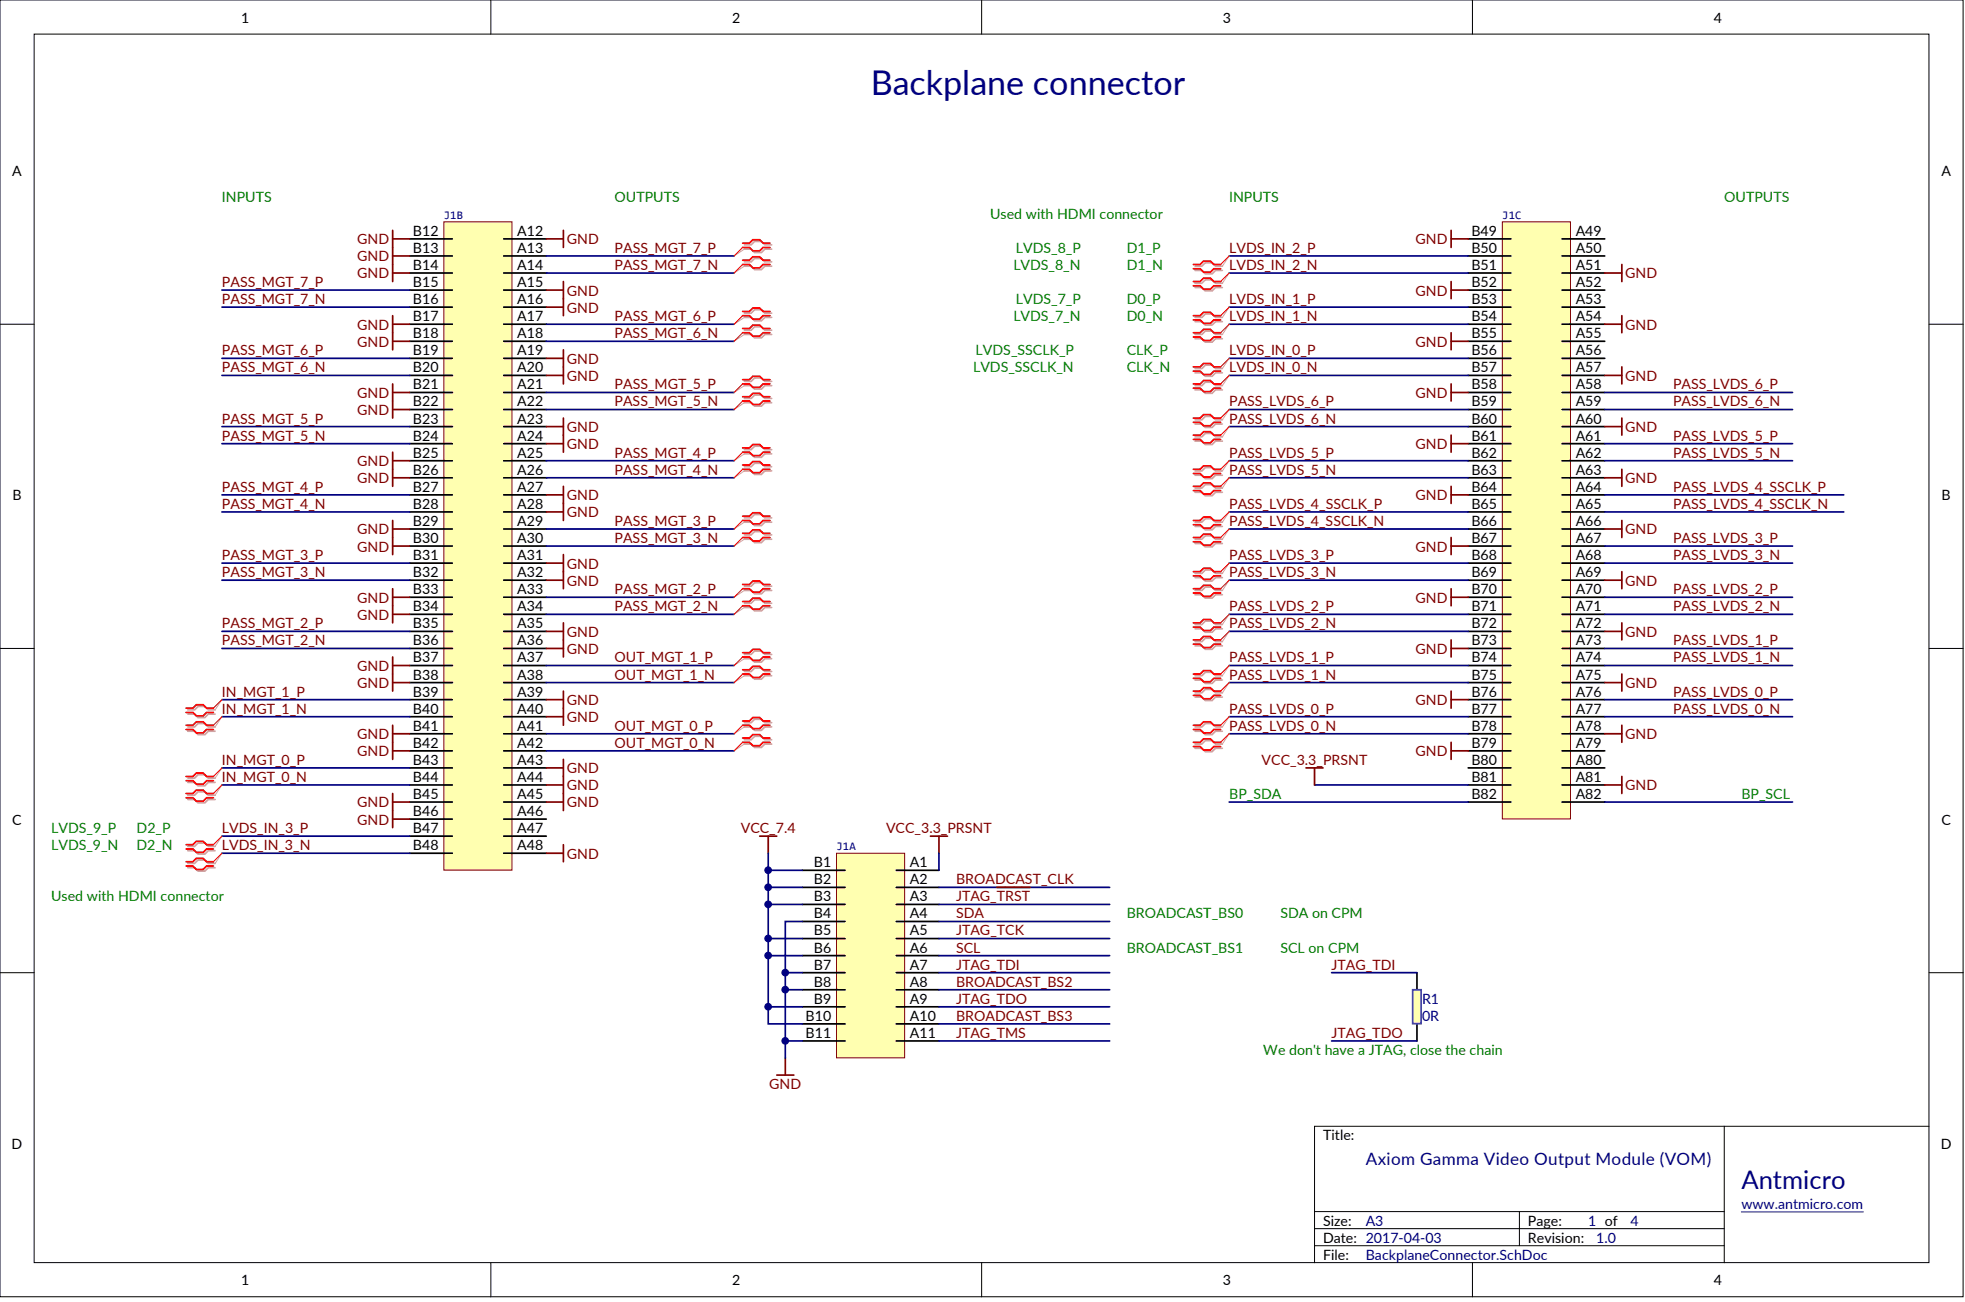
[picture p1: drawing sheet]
<svg xmlns="http://www.w3.org/2000/svg" width="485mm" height="321mm" viewBox="0 0 485 321" stroke-linecap="round" stroke-linejoin="round" font-family="sans-serif">
<defs><g id="words">
<text font-size="8.4" fill="#000080" x="214.9" y="23.5">Backplane connector</text>
<text font-size="6.3" fill="#000080" x="429.9" y="293.5">Antmicro</text>
<text font-size="4.2" fill="#000080" x="337.1" y="287.7">Axiom Gamma Video Output Module (VOM)</text>
<g font-size="3.5">
<text x="59.5" y="5.6">1</text>
<text x="180.7" y="5.6">2</text>
<text x="301.9" y="5.6">3</text>
<text x="423" y="5.6">4</text>
<text x="3" y="43.5">A</text>
<text x="479.2" y="43.5">A</text>
<text x="101.9" y="58.2">B12</text>
<text x="127.7" y="58.2">A12</text>
<text x="363.2" y="58.2">B49</text>
<text x="389" y="58.2">A49</text>
<text x="101.9" y="62.4">B13</text>
<text x="127.7" y="62.4">A13</text>
<text x="363.2" y="62.4">B50</text>
<text x="389" y="62.4">A50</text>
<text x="101.9" y="66.6">B14</text>
<text x="101.9" y="70.8">B15</text>
<text x="127.7" y="66.6">A14</text>
<text x="127.7" y="70.8">A15</text>
<text x="363.2" y="66.6">B51</text>
<text x="363.2" y="70.8">B52</text>
<text x="389" y="66.6">A51</text>
<text x="389" y="70.8">A52</text>
<text x="101.9" y="75.1">B16</text>
<text x="127.7" y="75.1">A16</text>
<text x="363.2" y="75.1">B53</text>
<text x="389" y="75.1">A53</text>
<text x="101.9" y="79.3">B17</text>
<text x="101.9" y="83.5">B18</text>
<text x="127.7" y="79.3">A17</text>
<text x="127.7" y="83.5">A18</text>
<text x="363.2" y="79.3">B54</text>
<text x="363.2" y="83.5">B55</text>
<text x="389" y="79.3">A54</text>
<text x="389" y="83.5">A55</text>
<text x="101.9" y="87.7">B19</text>
<text x="127.7" y="87.7">A19</text>
<text x="363.2" y="87.7">B56</text>
<text x="389" y="87.7">A56</text>
<text x="101.9" y="91.9">B20</text>
<text x="127.7" y="91.9">A20</text>
<text x="363.2" y="91.9">B57</text>
<text x="389" y="91.9">A57</text>
<text x="101.9" y="96.1">B21</text>
<text x="101.9" y="100.3">B22</text>
<text x="127.7" y="96.1">A21</text>
<text x="127.7" y="100.3">A22</text>
<text x="363.2" y="96.1">B58</text>
<text x="363.2" y="100.3">B59</text>
<text x="389" y="96.1">A58</text>
<text x="389" y="100.3">A59</text>
<text x="101.9" y="104.5">B23</text>
<text x="127.7" y="104.5">A23</text>
<text x="363.2" y="104.5">B60</text>
<text x="389" y="104.5">A60</text>
<text x="101.9" y="108.8">B24</text>
<text x="101.9" y="113">B25</text>
<text x="127.7" y="108.8">A24</text>
<text x="127.7" y="113">A25</text>
<text x="363.2" y="108.8">B61</text>
<text x="363.2" y="113">B62</text>
<text x="389" y="108.8">A61</text>
<text x="389" y="113">A62</text>
<text x="101.9" y="117.2">B26</text>
<text x="127.7" y="117.2">A26</text>
<text x="363.2" y="117.2">B63</text>
<text x="389" y="117.2">A63</text>
<text x="3.1" y="123.5">B</text>
<text x="101.9" y="121.4">B27</text>
<text x="101.9" y="125.6">B28</text>
<text x="127.7" y="121.4">A27</text>
<text x="127.7" y="125.6">A28</text>
<text x="363.2" y="121.4">B64</text>
<text x="363.2" y="125.6">B65</text>
<text x="389" y="121.4">A64</text>
<text x="389" y="125.6">A65</text>
<text x="479.3" y="123.5">B</text>
<text x="101.9" y="129.8">B29</text>
<text x="127.7" y="129.8">A29</text>
<text x="363.2" y="129.8">B66</text>
<text x="389" y="129.8">A66</text>
<text x="101.9" y="134">B30</text>
<text x="127.7" y="134">A30</text>
<text x="363.2" y="134">B67</text>
<text x="389" y="134">A67</text>
<text x="101.9" y="138.2">B31</text>
<text x="101.9" y="142.5">B32</text>
<text x="127.7" y="138.2">A31</text>
<text x="127.7" y="142.5">A32</text>
<text x="363.2" y="138.2">B68</text>
<text x="363.2" y="142.5">B69</text>
<text x="389" y="138.2">A68</text>
<text x="389" y="142.5">A69</text>
<text x="101.9" y="146.7">B33</text>
<text x="127.7" y="146.7">A33</text>
<text x="363.2" y="146.7">B70</text>
<text x="389" y="146.7">A70</text>
<text x="101.9" y="150.9">B34</text>
<text x="101.9" y="155.1">B35</text>
<text x="127.7" y="150.9">A34</text>
<text x="127.7" y="155.1">A35</text>
<text x="363.2" y="150.9">B71</text>
<text x="363.2" y="155.1">B72</text>
<text x="389" y="150.9">A71</text>
<text x="389" y="155.1">A72</text>
<text x="101.9" y="159.3">B36</text>
<text x="127.7" y="159.3">A36</text>
<text x="363.2" y="159.3">B73</text>
<text x="389" y="159.3">A73</text>
<text x="101.9" y="163.5">B37</text>
<text x="101.9" y="167.7">B38</text>
<text x="127.7" y="163.5">A37</text>
<text x="127.7" y="167.7">A38</text>
<text x="363.2" y="163.5">B74</text>
<text x="363.2" y="167.7">B75</text>
<text x="389" y="163.5">A74</text>
<text x="389" y="167.7">A75</text>
<text x="101.9" y="171.9">B39</text>
<text x="127.7" y="171.9">A39</text>
<text x="363.2" y="171.9">B76</text>
<text x="389" y="171.9">A76</text>
<text x="101.9" y="176.2">B40</text>
<text x="127.7" y="176.2">A40</text>
<text x="363.2" y="176.2">B77</text>
<text x="389" y="176.2">A77</text>
<text x="101.9" y="180.4">B41</text>
<text x="101.9" y="184.6">B42</text>
<text x="127.7" y="180.4">A41</text>
<text x="127.7" y="184.6">A42</text>
<text x="363.2" y="180.4">B78</text>
<text x="363.2" y="184.6">B79</text>
<text x="389" y="180.4">A78</text>
<text x="389" y="184.6">A79</text>
<text x="101.9" y="188.8">B43</text>
<text x="127.7" y="188.8">A43</text>
<text x="363.2" y="188.8">B80</text>
<text x="389" y="188.8">A80</text>
<text x="101.9" y="193">B44</text>
<text x="101.9" y="197.2">B45</text>
<text x="127.7" y="193">A44</text>
<text x="127.7" y="197.2">A45</text>
<text x="363.2" y="193">B81</text>
<text x="363.2" y="197.2">B82</text>
<text x="389" y="193">A81</text>
<text x="389" y="197.2">A82</text>
<text x="3" y="203.5">C</text>
<text x="101.9" y="201.4">B46</text>
<text x="127.7" y="201.4">A46</text>
<text x="479.2" y="203.5">C</text>
<text x="101.9" y="205.6">B47</text>
<text x="101.9" y="209.8">B48</text>
<text x="127.7" y="205.6">A47</text>
<text x="127.7" y="209.8">A48</text>
<text x="200.9" y="214.1">B1</text>
<text x="224.6" y="214.1">A1</text>
<text x="200.9" y="218.3">B2</text>
<text x="224.6" y="218.3">A2</text>
<text x="200.9" y="222.5">B3</text>
<text x="200.9" y="226.7">B4</text>
<text x="224.6" y="222.5">A3</text>
<text x="224.6" y="226.7">A4</text>
<text x="200.9" y="230.9">B5</text>
<text x="224.6" y="230.9">A5</text>
<text x="200.9" y="235.1">B6</text>
<text x="200.9" y="239.3">B7</text>
<text x="224.6" y="235.1">A6</text>
<text x="224.6" y="239.3">A7</text>
<text x="200.9" y="243.5">B8</text>
<text x="224.6" y="243.5">A8</text>
<text x="198.9" y="252">B10</text>
<text x="200.9" y="247.8">B9</text>
<text x="224.6" y="247.8">A9</text>
<text x="224.6" y="252">A10</text>
<text x="198.9" y="256.2">B11</text>
<text x="224.6" y="256.2">A11</text>
<text x="326.6" y="281.5">Title:</text>
<text x="2.9" y="283.6">D</text>
<text x="479.1" y="283.6">D</text>
<text x="326.6" y="302.5">Size:</text>
<text x="377.2" y="302.5">Page:</text>
<text x="326.6" y="310.9">File:</text>
<text x="326.6" y="306.7">Date: 2017-04-03</text>
<text x="377.2" y="306.7">Revision:</text>
<text x="59.5" y="317.3">1</text>
<text x="180.7" y="317.3">2</text>
<text x="301.9" y="317.3">3</text>
<text x="423" y="317.3">4</text>
</g>
<g font-size="3.5" fill="#008000">
<text x="54.8" y="49.8">INPUTS</text>
<text x="151.7" y="49.8">OUTPUTS</text>
<text x="244.4" y="54">Used with HDMI connector</text>
<text x="303.4" y="49.8">INPUTS</text>
<text x="425.6" y="49.8">OUTPUTS</text>
<text x="250.8" y="62.4">LVDS_8_P</text>
<text x="278.1" y="62.4">D1_P</text>
<text x="250.2" y="66.6">LVDS_8_N</text>
<text x="278.1" y="66.6">D1_N</text>
<text x="250.8" y="75.1">LVDS_7_P</text>
<text x="278.1" y="75.1">D0_P</text>
<text x="250.2" y="79.3">LVDS_7_N</text>
<text x="278.1" y="79.3">D0_N</text>
<text x="240.8" y="87.7">LVDS_SSCLK_P</text>
<text x="278.1" y="87.7">CLK_P</text>
<text x="240.2" y="91.9">LVDS_SSCLK_N</text>
<text x="278.1" y="91.9">CLK_N</text>
<text x="303.4" y="197.2">BP_SDA</text>
<text x="429.9" y="197.2">BP_SCL</text>
<text x="12.6" y="205.6">LVDS_9_P</text>
<text x="12.6" y="209.8">LVDS_9_N</text>
<text x="33.7" y="205.6">D2_P</text>
<text x="33.7" y="209.8">D2_N</text>
<text x="12.6" y="222.5">Used with HDMI connector</text>
<text x="278.1" y="226.7">BROADCAST_BS0</text>
<text x="316.1" y="226.7">SDA on CPM</text>
<text x="278.1" y="235.1">BROADCAST_BS1</text>
<text x="316.1" y="235.1">SCL on CPM</text>
<text x="311.9" y="260.4">We don't have a JTAG, close the chain</text>
</g>
<g font-size="3.5" fill="#800000">
<text x="88.2" y="64.5">GND</text>
<text x="88.2" y="60.3">GND</text>
<text x="139.9" y="60.3">GND</text>
<text x="151.7" y="62.4">PASS_MGT_7_P</text>
<text x="303.4" y="62.4">LVDS_IN_2_P</text>
<text x="349.4" y="60.3">GND</text>
<text x="54.8" y="70.8">PASS_MGT_7_P</text>
<text x="88.2" y="68.7">GND</text>
<text x="151.7" y="66.6">PASS_MGT_7_N</text>
<text x="303.4" y="66.6">LVDS_IN_2_N</text>
<text x="401.2" y="68.7">GND</text>
<text x="54.8" y="75.1">PASS_MGT_7_N</text>
<text x="139.9" y="77.2">GND</text>
<text x="139.9" y="73">GND</text>
<text x="303.4" y="75.1">LVDS_IN_1_P</text>
<text x="349.4" y="73">GND</text>
<text x="88.2" y="81.4">GND</text>
<text x="151.7" y="83.5">PASS_MGT_6_N</text>
<text x="151.7" y="79.3">PASS_MGT_6_P</text>
<text x="303.4" y="79.3">LVDS_IN_1_N</text>
<text x="401.2" y="81.4">GND</text>
<text x="54.8" y="87.7">PASS_MGT_6_P</text>
<text x="88.2" y="85.6">GND</text>
<text x="139.9" y="89.8">GND</text>
<text x="303.4" y="87.7">LVDS_IN_0_P</text>
<text x="349.4" y="85.6">GND</text>
<text x="54.8" y="91.9">PASS_MGT_6_N</text>
<text x="139.9" y="94">GND</text>
<text x="303.4" y="91.9">LVDS_IN_0_N</text>
<text x="401.2" y="94">GND</text>
<text x="88.2" y="98.2">GND</text>
<text x="151.7" y="100.3">PASS_MGT_5_N</text>
<text x="151.7" y="96.1">PASS_MGT_5_P</text>
<text x="303.4" y="100.3">PASS_LVDS_6_P</text>
<text x="349.4" y="98.2">GND</text>
<text x="413" y="96.1">PASS_LVDS_6_P</text>
<text x="413" y="100.3">PASS_LVDS_6_N</text>
<text x="54.8" y="104.5">PASS_MGT_5_P</text>
<text x="88.2" y="102.4">GND</text>
<text x="139.9" y="106.6">GND</text>
<text x="303.4" y="104.5">PASS_LVDS_6_N</text>
<text x="401.2" y="106.6">GND</text>
<text x="54.8" y="108.8">PASS_MGT_5_N</text>
<text x="139.9" y="110.9">GND</text>
<text x="151.7" y="113">PASS_MGT_4_P</text>
<text x="303.4" y="113">PASS_LVDS_5_P</text>
<text x="349.4" y="110.9">GND</text>
<text x="413" y="108.8">PASS_LVDS_5_P</text>
<text x="413" y="113">PASS_LVDS_5_N</text>
<text x="88.2" y="115.1">GND</text>
<text x="88.2" y="119.3">GND</text>
<text x="151.7" y="117.2">PASS_MGT_4_N</text>
<text x="303.4" y="117.2">PASS_LVDS_5_N</text>
<text x="401.2" y="119.3">GND</text>
<text x="54.8" y="125.6">PASS_MGT_4_N</text>
<text x="54.8" y="121.4">PASS_MGT_4_P</text>
<text x="139.9" y="123.5">GND</text>
<text x="303.4" y="125.6">PASS_LVDS_4_SSCLK_P</text>
<text x="349.4" y="123.5">GND</text>
<text x="413" y="121.4">PASS_LVDS_4_SSCLK_P</text>
<text x="413" y="125.6">PASS_LVDS_4_SSCLK_N</text>
<text x="88.2" y="131.9">GND</text>
<text x="139.9" y="127.7">GND</text>
<text x="151.7" y="129.8">PASS_MGT_3_P</text>
<text x="303.4" y="129.8">PASS_LVDS_4_SSCLK_N</text>
<text x="401.2" y="131.9">GND</text>
<text x="88.2" y="136.1">GND</text>
<text x="151.7" y="134">PASS_MGT_3_N</text>
<text x="349.4" y="136.1">GND</text>
<text x="413" y="134">PASS_LVDS_3_P</text>
<text x="54.8" y="142.5">PASS_MGT_3_N</text>
<text x="54.8" y="138.2">PASS_MGT_3_P</text>
<text x="139.9" y="140.3">GND</text>
<text x="303.4" y="138.2">PASS_LVDS_3_P</text>
<text x="303.4" y="142.5">PASS_LVDS_3_N</text>
<text x="413" y="138.2">PASS_LVDS_3_N</text>
<text x="88.2" y="148.8">GND</text>
<text x="139.9" y="144.6">GND</text>
<text x="151.7" y="146.7">PASS_MGT_2_P</text>
<text x="349.4" y="148.8">GND</text>
<text x="401.2" y="144.6">GND</text>
<text x="413" y="146.7">PASS_LVDS_2_P</text>
<text x="54.8" y="155.1">PASS_MGT_2_P</text>
<text x="88.2" y="153">GND</text>
<text x="151.7" y="150.9">PASS_MGT_2_N</text>
<text x="303.4" y="150.9">PASS_LVDS_2_P</text>
<text x="303.4" y="155.1">PASS_LVDS_2_N</text>
<text x="413" y="150.9">PASS_LVDS_2_N</text>
<text x="54.8" y="159.3">PASS_MGT_2_N</text>
<text x="139.9" y="157.2">GND</text>
<text x="139.9" y="161.4">GND</text>
<text x="349.4" y="161.4">GND</text>
<text x="401.2" y="157.2">GND</text>
<text x="413" y="159.3">PASS_LVDS_1_P</text>
<text x="88.2" y="165.6">GND</text>
<text x="151.7" y="167.7">OUT_MGT_1_N</text>
<text x="151.7" y="163.5">OUT_MGT_1_P</text>
<text x="303.4" y="163.5">PASS_LVDS_1_P</text>
<text x="303.4" y="167.7">PASS_LVDS_1_N</text>
<text x="413" y="163.5">PASS_LVDS_1_N</text>
<text x="54.8" y="171.9">IN_MGT_1_P</text>
<text x="88.2" y="169.8">GND</text>
<text x="401.2" y="169.8">GND</text>
<text x="413" y="171.9">PASS_LVDS_0_P</text>
<text x="54.8" y="176.2">IN_MGT_1_N</text>
<text x="139.9" y="174">GND</text>
<text x="139.9" y="178.3">GND</text>
<text x="303.4" y="176.2">PASS_LVDS_0_P</text>
<text x="349.4" y="174">GND</text>
<text x="413" y="176.2">PASS_LVDS_0_N</text>
<text x="88.2" y="182.5">GND</text>
<text x="151.7" y="184.6">OUT_MGT_0_N</text>
<text x="151.7" y="180.4">OUT_MGT_0_P</text>
<text x="303.4" y="180.4">PASS_LVDS_0_N</text>
<text x="401.2" y="182.5">GND</text>
<text x="54.8" y="188.8">IN_MGT_0_P</text>
<text x="88.2" y="186.7">GND</text>
<text x="139.9" y="190.9">GND</text>
<text x="311.4" y="188.8">VCC_3.3_PRSNT</text>
<text x="349.4" y="186.7">GND</text>
<text x="54.8" y="193">IN_MGT_0_N</text>
<text x="139.9" y="195.1">GND</text>
<text x="401.2" y="195.1">GND</text>
<text x="88.2" y="203.5">GND</text>
<text x="88.2" y="199.3">GND</text>
<text x="139.9" y="199.3">GND</text>
<text x="54.8" y="205.6">LVDS_IN_3_P</text>
<text x="54.8" y="209.8">LVDS_IN_3_N</text>
<text x="182.9" y="205.6">VCC_7.4</text>
<text x="218.7" y="205.6">VCC_3.3_PRSNT</text>
<text x="139.9" y="212">GND</text>
<text x="236" y="218.3">BROADCAST_CLK</text>
<text x="236" y="222.5">JTAG_TRST</text>
<text x="236" y="226.7">SDA</text>
<text x="236" y="230.9">JTAG_TCK</text>
<text x="236" y="239.3">JTAG_TDI</text>
<text x="236" y="235.1">SCL</text>
<text x="328.7" y="239.3">JTAG_TDI</text>
<text x="236" y="243.5">BROADCAST_BS2</text>
<text x="236" y="247.8">JTAG_TDO</text>
<text x="236" y="252">BROADCAST_BS3</text>
<text x="236" y="256.2">JTAG_TMS</text>
<text x="328.7" y="256.2">JTAG_TDO</text>
<text x="189.9" y="268.8">GND</text>
</g>
<g font-size="3.5" fill="#000080">
<text x="351" y="252">0R</text>
<text x="351" y="247.8">R1</text>
<text x="429.9" y="298.3">www.antmicro.com</text>
<text x="337.1" y="302.5">A3</text>
<text x="392" y="302.5">1 of</text>
<text x="402.5" y="302.5">4</text>
<text x="337.1" y="310.9">BackplaneConnector.SchDoc</text>
<text x="394" y="306.7">1.0</text>
</g>
<g font-size="2.9" fill="#000080">
<text x="109.6" y="54">J1B</text>
<text x="370.9" y="54">J1C</text>
<text x="206.5" y="209.9">J1A</text>
</g>
</g></defs>
<g fill="#fff" stroke="#000" stroke-width=".25">
<path d="M0 0h484.6v320.1h-484.6z"/>
<path d="M8.4 8.4h467.8v303.3h-467.8z"/>
</g>
<g fill="none" stroke="#000" stroke-width=".25">
<path d="M121.2 0v8.4M242.3 0v8.4M363.5 0v8.4M0 80h8.4M476.2 80h8.4M0 160.1h8.4M476.2 160.1h8.4M0 240.1h8.4M476.2 240.1h8.4M425.6 278v33.7M476.2 278h-151.7v33.7M324.5 299.1h101.1"/>
<path d="M375.1 299.1v8.4M121.2 311.7v8.4M242.3 311.7v8.4M324.5 307.5h101.1M324.5 303.3h101.1M363.5 311.7v8.4"/>
</g>
<path d="M429.9 299.1h30.1" fill="none" stroke="#000080" stroke-width=".25"/>
<path d="M206.5 210.6h16.8v50.5h-16.8z" fill="#ffffb0" stroke="#800000" stroke-width=".25"/>
<g fill="none" stroke="#000" stroke-width=".42">
<path d="M198.1 214.8h10.5M198.1 219h10.5M221.2 214.8h10.6M221.2 219h10.6M198.1 223.2h10.5M198.1 227.5h10.5M198.1 231.7h10.5M198.1 235.9h10.5M221.2 223.2h10.6M221.2 227.5h10.6M221.2 231.7h10.6M221.2 235.9h10.6"/>
<path d="M198.1 240.1h10.5M198.1 244.3h10.5M198.1 248.5h10.5M198.1 252.7h10.5M198.1 256.9h10.5M221.2 240.1h10.6M221.2 244.3h10.6M221.2 248.5h10.6M221.2 252.7h10.6M221.2 256.9h10.6"/>
</g>
<path d="M109.6 54.8h16.8v160h-16.8z" fill="#ffffb0" stroke="#800000" stroke-width=".25"/>
<g fill="none" stroke="#000" stroke-width=".42">
<path d="M101.1 59h10.6M124.3 59h10.6M101.1 63.2h10.6M101.1 67.4h10.6M101.1 71.6h10.6M101.1 75.8h10.6M124.3 63.2h10.6M124.3 67.4h10.6M124.3 71.6h10.6M124.3 75.8h10.6M101.1 80h10.6M101.1 84.2h10.6"/>
<path d="M101.1 88.5h10.6M101.1 92.7h10.6M101.1 96.9h10.6M124.3 80h10.6M124.3 84.2h10.6M124.3 88.5h10.6M124.3 92.7h10.6M124.3 96.9h10.6M101.1 101.1h10.6M101.1 105.3h10.6M101.1 109.5h10.6M101.1 113.7h10.6"/>
<path d="M101.1 117.9h10.6M124.3 101.1h10.6M124.3 105.3h10.6M124.3 109.5h10.6M124.3 113.7h10.6M124.3 117.9h10.6M101.1 122.2h10.6M101.1 126.4h10.6M101.1 130.6h10.6M101.1 134.8h10.6M101.1 139h10.6M124.3 122.2h10.6"/>
<path d="M124.3 126.4h10.6M124.3 130.6h10.6M124.3 134.8h10.6M124.3 139h10.6M101.1 143.2h10.6M101.1 147.4h10.6M101.1 151.6h10.6M101.1 155.8h10.6M124.3 143.2h10.6M124.3 147.4h10.6M124.3 151.6h10.6M124.3 155.8h10.6"/>
<path d="M101.1 160.1h10.6M101.1 164.3h10.6M101.1 168.5h10.6M101.1 172.7h10.6M101.1 176.9h10.6M124.3 160.1h10.6M124.3 164.3h10.6M124.3 168.5h10.6M124.3 172.7h10.6M124.3 176.9h10.6M101.1 181.1h10.6M101.1 185.3h10.6"/>
<path d="M101.1 189.5h10.6M101.1 193.8h10.6M101.1 198h10.6M124.3 181.1h10.6M124.3 185.3h10.6M124.3 189.5h10.6M124.3 193.8h10.6M124.3 198h10.6M101.1 202.2h10.6M101.1 206.4h10.6M101.1 210.6h10.6M124.3 202.2h10.6"/>
<path d="M124.3 206.4h10.6M124.3 210.6h10.6"/>
</g>
<path d="M370.9 54.8h16.8v147.3h-16.8z" fill="#ffffb0" stroke="#800000" stroke-width=".25"/>
<g fill="none" stroke="#000" stroke-width=".42">
<path d="M362.4 59h10.6M385.6 59h10.5M362.4 63.2h10.6M362.4 67.4h10.6M362.4 71.6h10.6M362.4 75.8h10.6M385.6 63.2h10.5M385.6 67.4h10.5M385.6 71.6h10.5M385.6 75.8h10.5M362.4 80h10.6M362.4 84.2h10.6"/>
<path d="M362.4 88.5h10.6M362.4 92.7h10.6M362.4 96.9h10.6M385.6 80h10.5M385.6 84.2h10.5M385.6 88.5h10.5M385.6 92.7h10.5M385.6 96.9h10.5M362.4 101.1h10.6M362.4 105.3h10.6M362.4 109.5h10.6M362.4 113.7h10.6"/>
<path d="M362.4 117.9h10.6M385.6 101.1h10.5M385.6 105.3h10.5M385.6 109.5h10.5M385.6 113.7h10.5M385.6 117.9h10.5M362.4 122.2h10.6M362.4 126.4h10.6M362.4 130.6h10.6M362.4 134.8h10.6M362.4 139h10.6M385.6 122.2h10.5"/>
<path d="M385.6 126.4h10.5M385.6 130.6h10.5M385.6 134.8h10.5M385.6 139h10.5M362.4 143.2h10.6M362.4 147.4h10.6M362.4 151.6h10.6M362.4 155.8h10.6M385.6 143.2h10.5M385.6 147.4h10.5M385.6 151.6h10.5M385.6 155.8h10.5"/>
<path d="M362.4 160.1h10.6M362.4 164.3h10.6M362.4 168.5h10.6M362.4 172.7h10.6M362.4 176.9h10.6M385.6 160.1h10.5M385.6 164.3h10.5M385.6 168.5h10.5M385.6 172.7h10.5M385.6 176.9h10.5M362.4 181.1h10.6M362.4 185.3h10.6"/>
<path d="M362.4 189.5h10.6M362.4 193.8h10.6M362.4 198h10.6M385.6 181.1h10.5M385.6 185.3h10.5M385.6 189.5h10.5M385.6 193.8h10.5M385.6 198h10.5M349.8 240.1v4.2M349.8 252.7v4.2"/>
</g>
<g fill="none" stroke="#800000" stroke-width=".42">
<path d="M96.9 56.9v12.6M96.9 59h4.2M134.9 59h4.2M139.1 56.9v4.2M358.2 59h4.2M358.2 56.9v4.2M96.9 77.9v8.4M96.9 63.2h4.2M96.9 67.4h4.2M134.9 71.6h4.2M134.9 75.8h4.2M139.1 69.5v8.4"/>
<path d="M358.2 69.5v4.2M358.2 71.6h4.2M396.1 67.4h4.3M400.4 65.3v4.2M400.4 77.9v4.2M96.9 94.8v8.4M96.9 80h4.2M96.9 84.2h4.2M96.9 96.9h4.2M134.9 92.7h4.2M134.9 88.5h4.2M139.1 86.3v8.5"/>
<path d="M358.2 84.2h4.2M358.2 96.9h4.2M358.2 82.1v4.2M358.2 94.8v4.2M396.1 80h4.3M396.1 92.7h4.3M400.4 90.6v4.2M96.9 111.6v8.4M96.9 101.1h4.2M96.9 113.7h4.2M96.9 117.9h4.2M134.9 109.5h4.2"/>
<path d="M134.9 105.3h4.2M139.1 103.2v8.4M358.2 107.4v4.2M358.2 109.5h4.2M396.1 117.9h4.3M396.1 105.3h4.3M400.4 103.2v4.2M400.4 115.8v4.2M96.9 128.5v8.4M96.9 130.6h4.2M96.9 134.8h4.2M134.9 122.2h4.2"/>
<path d="M134.9 139h4.2M134.9 126.4h4.2M139.1 120v8.5M139.1 136.9v8.4M358.2 134.8h4.2M358.2 120v4.3M358.2 132.7v4.2M358.2 122.2h4.2M396.1 130.6h4.3M400.4 128.5v4.2M96.9 145.3v8.4M96.9 147.4h4.2"/>
<path d="M96.9 151.6h4.2M134.9 155.8h4.2M134.9 143.2h4.2M139.1 153.7v8.5M358.2 147.4h4.2M358.2 145.3v4.2M358.2 158v4.2M396.1 155.8h4.3M396.1 143.2h4.3M400.4 141.1v4.2M400.4 153.7v4.3M96.9 162.2v8.4"/>
<path d="M96.9 179v8.4M96.9 168.5h4.2M96.9 164.3h4.2M134.9 160.1h4.2M134.9 172.7h4.2M134.9 176.9h4.2M139.1 170.6v8.4M358.2 170.6v4.2M358.2 160.1h4.2M358.2 172.7h4.2M396.1 168.5h4.3M400.4 166.4v4.2"/>
<path d="M400.4 179v4.2M96.9 195.9v8.4M96.9 181.1h4.2M96.9 185.3h4.2M96.9 198h4.2M134.9 198h4.2M134.9 189.5h4.2M134.9 193.8h4.2M139.1 187.4v12.7M322.4 189.5h4.2M324.5 189.5v4.3M358.2 185.3h4.2"/>
<path d="M358.2 183.2v4.2M396.1 181.1h4.3M396.1 193.8h4.3M400.4 191.7v4.2M96.9 202.2h4.2M134.9 210.6h4.2M139.1 208.5v4.2M187.5 206.4h4.2M189.6 206.4v4.2M229.7 206.4h4.2M231.8 206.4v4.2M246.1 219h8.2"/>
<path d="M191.7 265.4h4.3M193.9 261.2v4.2"/>
</g>
<g fill="none" stroke="#000080" stroke-width=".42">
<path d="M54.8 75.8h46.3M54.8 71.6h46.3M134.9 63.2h46.3M134.9 67.4h46.3M303.4 63.2h59M303.4 67.4h59M303.4 75.8h59M54.8 88.5h46.3M54.8 92.7h46.3M134.9 80h46.3M134.9 96.9h46.3M134.9 84.2h46.3"/>
<path d="M303.4 80h59M303.4 88.5h59M303.4 92.7h59M396.1 96.9h46.4M54.8 105.3h46.3M54.8 109.5h46.3M134.9 113.7h46.3M134.9 117.9h46.3M134.9 101.1h46.3M303.4 105.3h59M303.4 113.7h59M303.4 117.9h59"/>
<path d="M303.4 101.1h59M396.1 109.5h46.4M396.1 113.7h46.4M396.1 101.1h46.4M54.8 122.2h46.3M54.8 126.4h46.3M54.8 139h46.3M134.9 130.6h46.3M134.9 134.8h46.3M303.4 126.4h59M303.4 139h59M303.4 130.6h59"/>
<path d="M396.1 122.2h59M396.1 126.4h59M396.1 139h46.4M396.1 134.8h46.4M54.8 143.2h46.3M54.8 155.8h46.3M134.9 147.4h46.3M134.9 151.6h46.3M303.4 143.2h59M303.4 155.8h59M303.4 151.6h59M396.1 147.4h46.4"/>
<path d="M396.1 151.6h46.4M54.8 160.1h46.3M54.8 172.7h46.3M54.8 176.9h46.3M134.9 164.3h46.3M134.9 168.5h46.3M303.4 176.9h59M303.4 164.3h59M303.4 168.5h59M396.1 160.1h46.4M396.1 172.7h46.4M396.1 176.9h46.4"/>
<path d="M396.1 164.3h46.4M54.8 193.8h46.3M54.8 189.5h46.3M134.9 181.1h46.3M134.9 185.3h46.3M303.4 198h59M303.4 181.1h59M324.5 193.8h37.9M396.1 198h46.4M54.8 206.4h46.3M54.8 210.6h46.3M189.6 210.6v42.1h8.5"/>
<path d="M189.6 219h8.5M189.6 214.8h8.5M231.8 219h42.1M231.8 210.6v4.2M189.6 235.9h8.5M189.6 231.7h8.5M189.6 223.2h8.5M198.1 227.5h-4.2v33.7M231.8 235.9h42.1M231.8 231.7h42.1M231.8 223.2h42.1M231.8 227.5h42.1"/>
<path d="M189.6 248.5h8.5M193.9 244.3h4.2M193.9 240.1h4.2M231.8 248.5h42.1M231.8 244.3h42.1M231.8 240.1h42.1M231.8 252.7h42.1M231.8 256.9h42.1"/>
</g>
<g fill="#000080" stroke="#000080" stroke-width=".25">
<circle cx="189.6" cy="248.5" r=".82"/>
<circle cx="189.6" cy="235.9" r=".82"/>
<circle cx="189.6" cy="231.6" r=".82"/>
<circle cx="189.6" cy="223.2" r=".82"/>
<circle cx="189.6" cy="219" r=".82"/>
<circle cx="189.6" cy="214.8" r=".82"/>
<circle cx="193.8" cy="244.3" r=".82"/>
<circle cx="193.8" cy="240.1" r=".82"/>
</g>
<g fill="none" stroke="#d0a3a3" stroke-width=".42">
<path d="M183.7 77.3h1.7l.9-.9h1.7l.8 .9h1.7M183.7 78.3h1.7l.9 .9h1.7l.8-.9h1.7M183.7 64.7h1.7l.9-.9h1.7l.8 .9h1.7M183.7 65.7h1.7l.9 .8h1.7l.8-.8h1.7M183.7 60.4h1.7l.9-.8h1.7l.8 .8h1.7M183.7 61.5h1.7l.9 .8h1.7l.8-.8h1.7M183.7 98.4h1.7l.9-.9h1.7l.8 .9h1.7M183.7 99.4h1.7l.9 .8h1.7l.8-.8h1.7M183.7 94.1h1.7l.9-.8h1.7l.8 .8h1.7M183.7 95.2h1.7l.9 .8h1.7l.8-.8h1.7M183.7 81.5h1.7l.9-.8h1.7l.8 .8h1.7M183.7 82.6h1.7l.9 .8h1.7l.8-.8h1.7"/>
<path d="M183.7 115.2h1.7l.9-.8h1.7l.8 .8h1.7M183.7 116.3h1.7l.9 .8h1.7l.8-.8h1.7M183.7 111h1.7l.9-.9h1.7l.8 .9h1.7M183.7 112h1.7l.9 .9h1.7l.8-.9h1.7M183.7 132h1.7l.9-.8h1.7l.8 .8h1.7M183.7 133.1h1.7l.9 .8h1.7l.8-.8h1.7M183.7 127.8h1.7l.9-.8h1.7l.8 .8h1.7M183.7 128.9h1.7l.9 .8h1.7l.8-.8h1.7M183.7 148.9h1.7l.9-.8h1.7l.8 .8h1.7M183.7 150h1.7l.9 .8h1.7l.8-.8h1.7M183.7 144.7h1.7l.9-.9h1.7l.8 .9h1.7M183.7 145.7h1.7l.9 .9h1.7l.8-.9h1.7"/>
<path d="M183.7 178.4h1.7l.9-.9h1.7l.8 .9h1.7M183.7 179.4h1.7l.9 .9h1.7l.8-.9h1.7M183.7 165.7h1.7l.9-.8h1.7l.8 .8h1.7M183.7 166.8h1.7l.9 .8h1.7l.8-.8h1.7M183.7 161.5h1.7l.9-.8h1.7l.8 .8h1.7M183.7 162.6h1.7l.9 .8h1.7l.8-.8h1.7M183.7 182.6h1.7l.9-.8h1.7l.8 .8h1.7M183.7 183.6h1.7l.9 .9h1.7l.8-.9h1.7"/>
</g>
<g fill="none" stroke="#d0a3a3" stroke-width=".25">
<path d="M183.7 78.3l-2.5 1.7M183.7 65.7l-2.5 1.7M183.7 61.5l-2.5 1.7M183.7 99.4l-2.5 1.7M183.7 95.2l-2.5 1.7M183.7 82.6l-2.5 1.6M183.7 116.3l-2.5 1.6M183.7 112l-2.5 1.7M183.7 133.1l-2.5 1.7M183.7 128.9l-2.5 1.7M183.7 150l-2.5 1.6M183.7 145.7l-2.5 1.7"/>
<path d="M183.7 179.4l-2.5 1.7M183.7 166.8l-2.5 1.7M183.7 162.6l-2.5 1.7M183.7 183.6l-2.5 1.7"/>
</g>
<g fill="none" stroke="#f00" stroke-width=".42">
<path d="M183.3 76.9h1.7l.8-.9h1.7l.9 .9h1.7M183.3 77.9h1.7l.8 .9h1.7l.9-.9h1.7M183.3 64.2h1.7l.8-.8h1.7l.9 .8h1.7M183.3 65.3h1.7l.8 .8h1.7l.9-.8h1.7M183.3 60h1.7l.8-.8h1.7l.9 .8h1.7M183.3 61.1h1.7l.8 .8h1.7l.9-.8h1.7M183.3 97.9h1.7l.8-.8h1.7l.9 .8h1.7M183.3 99h1.7l.8 .8h1.7l.9-.8h1.7M183.3 93.7h1.7l.8-.8h1.7l.9 .8h1.7M183.3 94.8h1.7l.8 .8h1.7l.9-.8h1.7M183.3 81.1h1.7l.8-.9h1.7l.9 .9h1.7M183.3 82.1h1.7l.8 .9h1.7l.9-.9h1.7"/>
<path d="M183.3 114.8h1.7l.8-.9h1.7l.9 .9h1.7M183.3 115.8h1.7l.8 .9h1.7l.9-.9h1.7M183.3 110.6h1.7l.8-.9h1.7l.9 .9h1.7M183.3 111.6h1.7l.8 .9h1.7l.9-.9h1.7M183.3 131.6h1.7l.8-.8h1.7l.9 .8h1.7M183.3 132.7h1.7l.8 .8h1.7l.9-.8h1.7M183.3 127.4h1.7l.8-.8h1.7l.9 .8h1.7M183.3 128.5h1.7l.8 .8h1.7l.9-.8h1.7M183.3 148.5h1.7l.8-.9h1.7l.9 .9h1.7M183.3 149.5h1.7l.8 .9h1.7l.9-.9h1.7M183.3 144.3h1.7l.8-.9h1.7l.9 .9h1.7M183.3 145.3h1.7l.8 .9h1.7l.9-.9h1.7"/>
<path d="M183.3 178h1.7l.8-.9h1.7l.9 .9h1.7M183.3 179h1.7l.8 .9h1.7l.9-.9h1.7M183.3 165.3h1.7l.8-.8h1.7l.9 .8h1.7M183.3 166.4h1.7l.8 .8h1.7l.9-.8h1.7M183.3 161.1h1.7l.8-.8h1.7l.9 .8h1.7M183.3 162.2h1.7l.8 .8h1.7l.9-.8h1.7M183.3 182.2h1.7l.8-.9h1.7l.9 .9h1.7M183.3 183.2h1.7l.8 .9h1.7l.9-.9h1.7"/>
</g>
<g fill="none" stroke="#f00" stroke-width=".25">
<path d="M183.3 77.9l-2.1 2.1M183.3 65.3l-2.1 2.1M183.3 61.1l-2.1 2.1M183.3 99l-2.1 2.1M183.3 94.8l-2.1 2.1M183.3 82.1l-2.1 2.1M183.3 115.8l-2.1 2.1M183.3 111.6l-2.1 2.1M183.3 132.7l-2.1 2.1M183.3 128.5l-2.1 2.1M183.3 149.5l-2.1 2.1M183.3 145.3l-2.1 2.1"/>
<path d="M183.3 179l-2.1 2.1M183.3 166.4l-2.1 2.1M183.3 162.2l-2.1 2.1M183.3 183.2l-2.1 2.1"/>
</g>
<path d="M348.7 244.3h2.1v8.4h-2.1z" fill="#ffffb0" stroke="#33f" stroke-width=".42"/>
<path d="M193.9 256.9h4.2M328.7 240.1h21.1M328.7 256.9h21.1" fill="none" stroke="#000080" stroke-width=".42"/>
<g fill="none" stroke="#d0a3a3" stroke-width=".42">
<path d="M295 79.4h1.7l.8 .8h1.7l.9-.8h1.6M295 78.3h1.7l.8-.8h1.7l.9 .8h1.6M295 71h1.7l.8 .8h1.7l.9-.8h1.6M295 69.9h1.7l.8-.8h1.7l.9 .8h1.6M295 66.8h1.7l.8 .8h1.7l.9-.8h1.6M295 65.7h1.7l.8-.8h1.7l.9 .8h1.6M295 96.2h1.7l.8 .9h1.7l.9-.9h1.6M295 95.2h1.7l.8-.9h1.7l.9 .9h1.6M295 92h1.7l.8 .9h1.7l.9-.9h1.6M295 91h1.7l.8-.9h1.7l.9 .9h1.6M295 83.6h1.7l.8 .9h1.7l.9-.9h1.6M295 82.6h1.7l.8-.9h1.7l.9 .9h1.6"/>
<path d="M295 117.3h1.7l.8 .8h1.7l.9-.8h1.6M295 116.3h1.7l.8-.9h1.7l.9 .9h1.6M295 108.9h1.7l.8 .8h1.7l.9-.8h1.6M295 107.8h1.7l.8-.8h1.7l.9 .8h1.6M295 104.7h1.7l.8 .8h1.7l.9-.8h1.6M295 103.6h1.7l.8-.8h1.7l.9 .8h1.6M295 134.2h1.7l.8 .8h1.7l.9-.8h1.6M295 133.1h1.7l.8-.8h1.7l.9 .8h1.6M295 129.9h1.7l.8 .9h1.7l.9-.9h1.6M295 128.9h1.7l.8-.9h1.7l.9 .9h1.6M295 121.5h1.7l.8 .9h1.7l.9-.9h1.6M295 120.5h1.7l.8-.9h1.7l.9 .9h1.6"/>
<path d="M295 159.4h1.7l.8 .9h1.7l.9-.9h1.6M295 158.4h1.7l.8-.9h1.7l.9 .9h1.6M295 155.2h1.7l.8 .9h1.7l.9-.9h1.6M295 154.2h1.7l.8-.9h1.7l.9 .9h1.6M295 146.8h1.7l.8 .8h1.7l.9-.8h1.6M295 145.7h1.7l.8-.8h1.7l.9 .8h1.6M295 142.6h1.7l.8 .8h1.7l.9-.8h1.6M295 141.5h1.7l.8-.8h1.7l.9 .8h1.6M46.4 176.3h1.6l.9 .8h1.7l.8-.8h1.7M46.4 175.2h1.6l.9-.8h1.7l.8 .8h1.7M46.4 179.4h1.6l.9-.8h1.7l.8 .8h1.7M295 179.4h1.7l.8-.8h1.7l.9 .8h1.6"/>
<path d="M295 172.1h1.7l.8 .8h1.7l.9-.8h1.6M295 171h1.7l.8-.8h1.7l.9 .8h1.6M295 167.9h1.7l.8 .8h1.7l.9-.8h1.6M295 166.8h1.7l.8-.8h1.7l.9 .8h1.6M46.4 180.5h1.6l.9 .8h1.7l.8-.8h1.7M46.4 193.1h1.6l.9 .9h1.7l.8-.9h1.7M46.4 192.1h1.6l.9-.9h1.7l.8 .9h1.7M46.4 197.3h1.6l.9 .9h1.7l.8-.9h1.7M46.4 196.3h1.6l.9-.9h1.7l.8 .9h1.7M295 184.7h1.7l.8 .8h1.7l.9-.8h1.6M295 183.6h1.7l.8-.8h1.7l.9 .8h1.6M295 180.5h1.7l.8 .8h1.7l.9-.8h1.6"/>
<path d="M46.4 210h1.6l.9 .8h1.7l.8-.8h1.7M46.4 208.9h1.6l.9-.8h1.7l.8 .8h1.7M46.4 214.2h1.6l.9 .8h1.7l.8-.8h1.7M46.4 213.1h1.6l.9-.8h1.7l.8 .8h1.7"/>
</g>
<g fill="none" stroke="#d0a3a3" stroke-width=".25">
<path d="M303.4 75.8l-1.7 2.5M303.4 67.4l-1.7 2.5M303.4 63.2l-1.7 2.5M303.4 92.7l-1.7 2.5M303.4 88.5l-1.7 2.5M303.4 80l-1.7 2.6M303.4 117.9l-1.7 2.6M303.4 113.7l-1.7 2.6M303.4 105.3l-1.7 2.5M303.4 101.1l-1.7 2.5M303.4 139l-1.7 2.5M303.4 130.6l-1.7 2.5"/>
<path d="M303.4 126.4l-1.7 2.5M303.4 155.8l-1.7 2.6M303.4 151.6l-1.7 2.6M303.4 143.2l-1.7 2.5M54.8 172.7l-1.7 2.5M54.8 176.9l-1.7 2.5M303.4 176.9l-1.7 2.5M303.4 168.5l-1.7 2.5M303.4 164.3l-1.7 2.5M54.8 189.5l-1.7 2.6M54.8 193.8l-1.7 2.5M303.4 181.1l-1.7 2.5"/>
<path d="M54.8 206.4l-1.7 2.5M54.8 210.6l-1.7 2.5"/>
</g>
<g fill="none" stroke="#f00" stroke-width=".42">
<path d="M294.6 79h1.7l.8 .8h1.7l.8-.8h1.7M294.6 77.9h1.7l.8-.8h1.7l.8 .8h1.7M294.6 70.5h1.7l.8 .9h1.7l.8-.9h1.7M294.6 69.5h1.7l.8-.8h1.7l.8 .8h1.7M294.6 66.3h1.7l.8 .9h1.7l.8-.9h1.7M294.6 65.3h1.7l.8-.9h1.7l.8 .9h1.7M294.6 95.8h1.7l.8 .9h1.7l.8-.9h1.7M294.6 94.8h1.7l.8-.9h1.7l.8 .9h1.7M294.6 91.6h1.7l.8 .9h1.7l.8-.9h1.7M294.6 90.6h1.7l.8-.9h1.7l.8 .9h1.7M294.6 83.2h1.7l.8 .8h1.7l.8-.8h1.7M294.6 82.1h1.7l.8-.8h1.7l.8 .8h1.7"/>
<path d="M294.6 116.9h1.7l.8 .8h1.7l.8-.8h1.7M294.6 115.8h1.7l.8-.8h1.7l.8 .8h1.7M294.6 108.5h1.7l.8 .8h1.7l.8-.8h1.7M294.6 107.4h1.7l.8-.8h1.7l.8 .8h1.7M294.6 104.2h1.7l.8 .9h1.7l.8-.9h1.7M294.6 103.2h1.7l.8-.8h1.7l.8 .8h1.7M294.6 133.7h1.7l.8 .9h1.7l.8-.9h1.7M294.6 132.7h1.7l.8-.9h1.7l.8 .9h1.7M294.6 129.5h1.7l.8 .9h1.7l.8-.9h1.7M294.6 128.5h1.7l.8-.9h1.7l.8 .9h1.7M294.6 121.1h1.7l.8 .8h1.7l.8-.8h1.7M294.6 120h1.7l.8-.8h1.7l.8 .8h1.7"/>
<path d="M294.6 159h1.7l.8 .9h1.7l.8-.9h1.7M294.6 158h1.7l.8-.9h1.7l.8 .9h1.7M294.6 154.8h1.7l.8 .8h1.7l.8-.8h1.7M294.6 153.7h1.7l.8-.8h1.7l.8 .8h1.7M294.6 146.4h1.7l.8 .8h1.7l.8-.8h1.7M294.6 145.3h1.7l.8-.8h1.7l.8 .8h1.7M294.6 142.2h1.7l.8 .8h1.7l.8-.8h1.7M294.6 141.1h1.7l.8-.8h1.7l.8 .8h1.7M45.9 175.9h1.7l.9 .8h1.6l.9-.8h1.7M45.9 174.8h1.7l.9-.8h1.6l.9 .8h1.7M45.9 179h1.7l.9-.8h1.6l.9 .8h1.7M294.6 179h1.7l.8-.8h1.7l.8 .8h1.7"/>
<path d="M294.6 171.6h1.7l.8 .9h1.7l.8-.9h1.7M294.6 170.6h1.7l.8-.9h1.7l.8 .9h1.7M294.6 167.4h1.7l.8 .9h1.7l.8-.9h1.7M294.6 166.4h1.7l.8-.9h1.7l.8 .9h1.7M45.9 180.1h1.7l.9 .8h1.6l.9-.8h1.7M45.9 192.7h1.7l.9 .8h1.6l.9-.8h1.7M45.9 191.7h1.7l.9-.9h1.6l.9 .9h1.7M45.9 196.9h1.7l.9 .9h1.6l.9-.9h1.7M45.9 195.9h1.7l.9-.9h1.6l.9 .9h1.7M294.6 184.3h1.7l.8 .8h1.7l.8-.8h1.7M294.6 183.2h1.7l.8-.8h1.7l.8 .8h1.7M294.6 180.1h1.7l.8 .8h1.7l.8-.8h1.7"/>
<path d="M45.9 209.6h1.7l.9 .8h1.6l.9-.8h1.7M45.9 208.5h1.7l.9-.8h1.6l.9 .8h1.7M45.9 213.8h1.7l.9 .8h1.6l.9-.8h1.7M45.9 212.7h1.7l.9-.8h1.6l.9 .8h1.7"/>
</g>
<g fill="none" stroke="#f00" stroke-width=".25">
<path d="M303.4 75.8l-2.1 2.1M303.4 67.4l-2.1 2.1M303.4 63.2l-2.1 2.1M303.4 92.7l-2.1 2.1M303.4 88.5l-2.1 2.1M303.4 80l-2.1 2.1M303.4 117.9l-2.1 2.1M303.4 113.7l-2.1 2.1M303.4 105.3l-2.1 2.1M303.4 101.1l-2.1 2.1M303.4 139l-2.1 2.1M303.4 130.6l-2.1 2.1"/>
<path d="M303.4 126.4l-2.1 2.1M303.4 155.8l-2.1 2.2M303.4 151.6l-2.1 2.1M303.4 143.2l-2.1 2.1M54.8 172.7l-2.1 2.1M54.8 176.9l-2.1 2.1M303.4 176.9l-2.1 2.1M303.4 168.5l-2.1 2.1M303.4 164.3l-2.1 2.1M54.8 189.5l-2.1 2.2M54.8 193.8l-2.1 2.1M303.4 181.1l-2.1 2.1"/>
<path d="M54.8 206.4l-2.1 2.1M54.8 210.6l-2.1 2.1"/>
</g>
<circle cx="193.8" cy="256.9" r=".82" fill="#000080" stroke="#000080" stroke-width=".25"/>
<use href="#words"/>
</svg>
